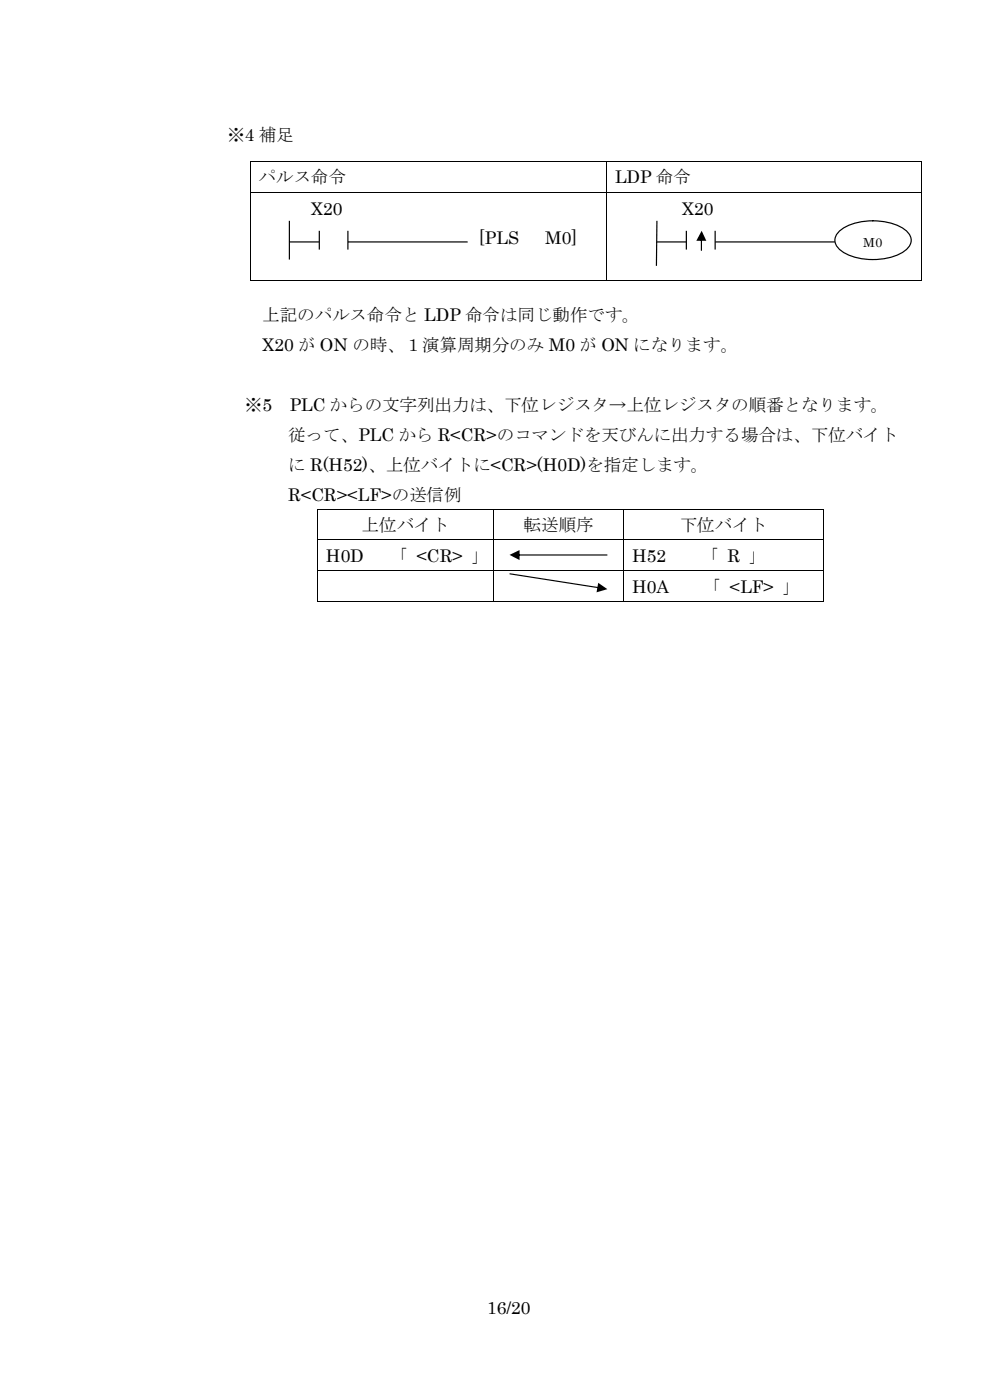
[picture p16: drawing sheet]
<svg xmlns="http://www.w3.org/2000/svg" width="210mm" height="297mm" viewBox="0 0 210 297" stroke-linecap="round" stroke-linejoin="round" font-family="sans-serif">
<defs><g id="words">
<g font-size="3.7">
<text x="48.3" y="30">※4 補足</text>
<text x="54.9" y="38.9">パルス命令</text>
<text x="130.5" y="38.9">LDP 命令</text>
<text x="65.9" y="45.6">X20</text>
<text x="144.6" y="45.6">X20</text>
<text x="101.6" y="51.7">[PLS</text>
<text x="115.6" y="51.7">M0]</text>
<text x="55.6" y="68.1">上記のパルス命令と LDP 命令は同じ動作です。</text>
<text x="55.6" y="74.4">X20 が ON の時、１演算周期分のみ M0 が ON になります。</text>
<text x="52" y="87.1">※5</text>
<text x="61.5" y="87.1">PLC からの文字列出力は、下位レジスタ→上位レジスタの順番となります。</text>
<text x="61.1" y="93.5">従って、PLC から R&lt;CR&gt;のコマンドを天びんに出力する場合は、下位バイト</text>
<text x="61.1" y="99.8">に R(H52)、上位バイトに&lt;CR&gt;(H0D)を指定します。</text>
<text x="61.1" y="106.2">R&lt;CR&gt;&lt;LF&gt;の送信例</text>
<text x="76.7" y="112.7">上位バイト</text>
<text x="111.1" y="112.7">転送順序</text>
<text x="144.2" y="112.7">下位バイト</text>
<text x="69.1" y="119.2">H0D</text>
<text x="82.8" y="119.2">「 &lt;CR&gt; 」</text>
<text x="134.1" y="119.2">H52</text>
<text x="148.7" y="119.2">「 R 」</text>
<text x="134.1" y="125.8">H0A</text>
<text x="149.2" y="125.8">「 &lt;LF&gt; 」</text>
<text x="103.4" y="278.7">16/20</text>
</g>
<text font-size="2.6" x="183.1" y="52.3">M0</text>
</g></defs>
<g fill="#000">
<path d="M53 34.1l.1 .2z" fill-rule="evenodd"/>
<path d="M53 34.1l.1 .2z" fill-rule="evenodd"/>
<path d="M128.6 34.1l.1 .2z" fill-rule="evenodd"/>
<path d="M195.3 34.1l.1 .2z" fill-rule="evenodd"/>
<path d="M195.3 34.1l.1 .2z" fill-rule="evenodd"/>
<path d="M53 40.7l.1 .1z" fill-rule="evenodd"/>
<path d="M53 59.4l.1 .2z" fill-rule="evenodd"/>
<path d="M53 59.4l.1 .2z" fill-rule="evenodd"/>
<path d="M128.6 40.7l.1 .1z" fill-rule="evenodd"/>
<path d="M128.6 59.4l.1 .2z" fill-rule="evenodd"/>
<path d="M195.3 40.7l.1 .1z" fill-rule="evenodd"/>
<path d="M195.3 59.4l.1 .2z" fill-rule="evenodd"/>
<path d="M195.3 59.4l.1 .2z" fill-rule="evenodd"/>
<path d="M67.2 108l.1 .1z" fill-rule="evenodd"/>
<path d="M67.2 108l.1 .1z" fill-rule="evenodd"/>
<path d="M67.2 114.5l.1 .1z" fill-rule="evenodd"/>
<path d="M104.7 108l.1 .1z" fill-rule="evenodd"/>
<path d="M104.7 114.5l.1 .1z" fill-rule="evenodd"/>
<path d="M132.2 108l.1 .1z" fill-rule="evenodd"/>
<path d="M132.2 114.5l.1 .1z" fill-rule="evenodd"/>
<path d="M174.7 108l.1 .1z" fill-rule="evenodd"/>
<path d="M174.7 108l.1 .1z" fill-rule="evenodd"/>
<path d="M174.7 114.5l.1 .1z" fill-rule="evenodd"/>
<path d="M67.2 121l.1 .1z" fill-rule="evenodd"/>
<path d="M67.2 127.5l.1 .2z" fill-rule="evenodd"/>
<path d="M67.2 127.5l.1 .2z" fill-rule="evenodd"/>
<path d="M104.7 121l.1 .1z" fill-rule="evenodd"/>
<path d="M104.7 127.5l.1 .2z" fill-rule="evenodd"/>
<path d="M132.2 121l.1 .1z" fill-rule="evenodd"/>
<path d="M132.2 127.5l.1 .2z" fill-rule="evenodd"/>
<path d="M174.7 121l.1 .1z" fill-rule="evenodd"/>
<path d="M174.7 127.5l.1 .2z" fill-rule="evenodd"/>
<path d="M174.7 127.5l.1 .2z" fill-rule="evenodd"/>
</g>
<g fill="none" stroke="#000" stroke-width=".21">
<path d="M53.1 34.3v6.4M53.2 34.2h75.4M128.7 34.3v6.4M128.8 34.2h66.5M195.4 34.3v6.4M53.1 40.8v18.6M53.2 40.7h75.4M53.2 59.5h75.4M128.7 40.8v18.6M128.8 40.7h66.5M128.8 59.5h66.5M195.4 40.8v18.6"/>
<path d="M67.3 108.1v6.4M67.3 114.6v6.4M67.4 108.1h37.3M67.4 114.5h37.3M104.8 108.1v6.4M104.8 114.6v6.4M104.9 108.1h27.2M104.9 114.5h27.2M132.2 108.1v6.4M132.2 114.6v6.4M132.3 108.1h42.4M132.3 114.5h42.4"/>
<path d="M174.7 108.1v6.4M174.7 114.6v6.4M67.3 121.2v6.3M67.4 121.1h37.3M67.4 127.6h37.3M104.8 121.2v6.3M104.9 121.1h27.2M104.9 127.6h27.2M132.2 121.2v6.3M132.3 121.1h42.4M132.3 127.6h42.4M174.7 121.2v6.3"/>
</g>
<path d="M61.4 46.8v8.3M61.4 51.3h6.3M67.7 49v3.9M73.8 49v3.9M73.8 51.3h25.4" fill="none" stroke="#000" stroke-width=".25"/>
<path d="M99.5 46.8h28.6v6.4h-28.6z" fill-rule="evenodd" fill="#fff"/>
<path d="M139.3 46.8l-.1 9.6" fill="none" stroke="#000" stroke-width=".25"/>
<path d="M178 49.1a11.8 11.8 0 0 1 9.7-2 7.8 7.8 0 0 1 5.2 2.6 2.56 2.56 0 0 1-1.2 3.7 13.4 13.4 0 0 1-13 0 2.57 2.57 0 0 1-.7-4.3z" fill-rule="evenodd" fill="#fff"/>
<path d="M139.2 51.3h6.4M145.6 49v3.9M151.7 49v3.9M151.7 51.3h25.4M178 49.1a11.8 11.8 0 0 1 9.7-2 7.8 7.8 0 0 1 5.2 2.6 2.56 2.56 0 0 1-1.2 3.7 13.4 13.4 0 0 1-13 0 2.57 2.57 0 0 1-.7-4.3z" fill="none" stroke="#000" stroke-width=".25"/>
<g fill="#000">
<path d="M148.7 50.7h.2v2.5h-.2zM148.8 49l1 2.1h-2.1z"/>
<path d="M109.9 117.6h18.9v.3h-18.9zM108.1 117.7l2.1-1v2.1z"/>
<path d="M108.1 121.6l19 3v.2l-19-3zM126.9 123.6l1.9 1.4-2.3 .7z"/>
</g>
<use href="#words"/>
</svg>
